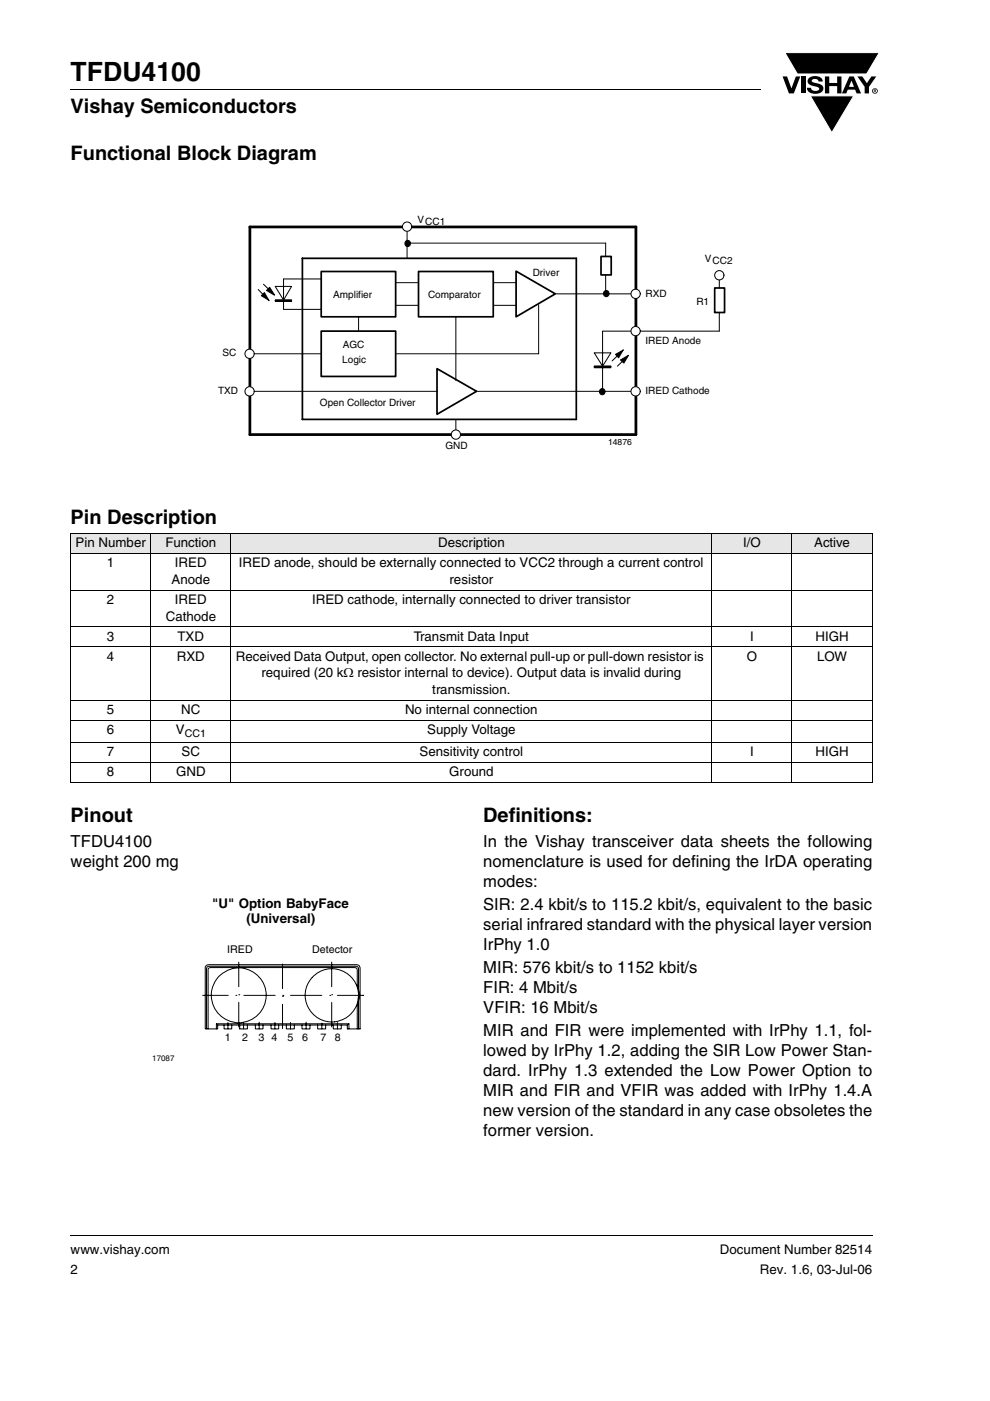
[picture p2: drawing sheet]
<svg xmlns="http://www.w3.org/2000/svg" width="210mm" height="297mm" viewBox="0 0 210 297" stroke-linecap="round" stroke-linejoin="round" font-family="sans-serif">
<defs><g id="words">
<text font-size="5.6" x="15" y="17.3">TFDU4100</text>
<g font-size="4.2">
<text x="15" y="24">Vishay Semiconductors</text>
<text x="15" y="33.8">Functional Block Diagram</text>
<text x="15" y="111">Pin Description</text>
<text x="15" y="174.3">Pinout</text>
<text x="102.5" y="174.3">Definitions:</text>
</g>
<g font-size="3.5">
<text x="15" y="179.5">TFDU4100</text>
<text x="102.5" y="179.5">In the Vishay transceiver data sheets the following</text>
<text x="15" y="183.7">weight 200 mg</text>
<text x="102.5" y="183.7">nomenclature is used for defining the IrDA operating</text>
<text x="102.5" y="188">modes:</text>
<text x="102.5" y="192.9">SIR: 2.4 kbit/s to 115.2 kbit/s, equivalent to the basic</text>
<text x="102.5" y="197.1">serial infrared standard with the physical layer version</text>
<text x="102.5" y="201.4">IrPhy 1.0</text>
<text x="102.5" y="206.3">MIR: 576 kbit/s to 1152 kbit/s</text>
<text x="102.5" y="210.5">FIR: 4 Mbit/s</text>
<text x="102.5" y="214.8">VFIR: 16 Mbit/s</text>
<text x="102.5" y="219.7">MIR and FIR were implemented with IrPhy 1.1, fol-</text>
<text x="102.5" y="224">lowed by IrPhy 1.2, adding the SIR Low Power Stan-</text>
<text x="102.5" y="228.2">dard. IrPhy 1.3 extended the Low Power Option to</text>
<text x="102.5" y="232.4">MIR and FIR and VFIR was added with IrPhy 1.4.A</text>
<text x="102.5" y="236.7">new version of the standard in any case obsoletes the</text>
<text x="102.5" y="240.9">former version.</text>
</g>
<g font-size="2.8">
<text x="16" y="116.1">Pin Number</text>
<text x="35.1" y="116.1">Function</text>
<text x="92.9" y="116.1">Description</text>
<text x="157.6" y="116.1">I/O</text>
<text x="172.7" y="116.1">Active</text>
<text x="22.7" y="120.3">1</text>
<text x="36.4" y="123.8">Anode</text>
<text x="37.1" y="120.3">IRED</text>
<text x="50.6" y="120.3">IRED anode, should be externally connected to VCC2 through a current control</text>
<text x="95.4" y="123.8">resistor</text>
<text x="22.7" y="128.1">2</text>
<text x="35.2" y="131.6">Cathode</text>
<text x="37.1" y="128.1">IRED</text>
<text x="66.2" y="128.1">IRED cathode, internally connected to driver transistor</text>
<text x="22.7" y="135.8">3</text>
<text x="37.7" y="135.8">TXD</text>
<text x="87.8" y="135.8">Transmit Data Input</text>
<text x="159.1" y="135.8">I</text>
<text x="173" y="135.8">HIGH</text>
<text x="22.7" y="140.1">4</text>
<text x="37.5" y="140.1">RXD</text>
<text x="50" y="140.1">Received Data Output, open collector. No external pull-up or pull-down resistor is</text>
<text x="55.5" y="143.6">required (20 kΩ resistor internal to device). Output data is invalid during</text>
<text x="158.4" y="140.1">O</text>
<text x="173.3" y="140.1">LOW</text>
<text x="91.7" y="147.1">transmission.</text>
<text x="22.7" y="151.3">5</text>
<text x="22.7" y="155.6">6</text>
<text x="37.3" y="155.6">V</text>
<text x="38.4" y="151.3">NC</text>
<text x="85.9" y="151.3">No internal connection</text>
<text x="90.6" y="155.6">Supply Voltage</text>
<text x="22.7" y="160.3">7</text>
<text x="38.5" y="160.3">SC</text>
<text x="89" y="160.3">Sensitivity control</text>
<text x="159.1" y="160.3">I</text>
<text x="173" y="160.3">HIGH</text>
<text x="22.7" y="164.6">8</text>
<text x="37.4" y="164.6">GND</text>
<text x="95.3" y="164.6">Ground</text>
<text x="45" y="192.5">&quot;U&quot; Option BabyFace</text>
<text x="52.3" y="195.7">(Universal)</text>
<text x="15" y="265.9">www.vishay.com</text>
<text x="152.7" y="265.9">Document Number 82514</text>
<text x="15" y="270.1">2</text>
<text x="161.2" y="270.1">Rev. 1.6, 03-Jul-06</text>
</g>
<g font-size="2.3">
<text x="48.2" y="202.1">IRED</text>
<text x="66.2" y="202.1">Detector</text>
<text x="47.7" y="220.7">1</text>
<text x="51.4" y="220.7">2</text>
<text x="54.8" y="220.7">3 4</text>
<text x="61" y="220.7">5</text>
<text x="64.1" y="220.7">6</text>
<text x="68" y="220.7">7</text>
<text x="71" y="220.7">8</text>
</g>
<text font-size="2.2" x="39.2" y="156.3">CC1</text>
<g font-size="2.1">
<text x="88.6" y="47.2">VCC1</text>
<text x="113" y="58.6">Driver</text>
<text x="149.5" y="55.5">VCC2</text>
<text x="70.7" y="63.3">Amplifier</text>
<text x="90.8" y="63.1">Comparator</text>
<text x="136.9" y="63">RXD</text>
<text x="147.7" y="64.6">R1</text>
<text x="47.2" y="75.4">SC</text>
<text x="72.6" y="76.9">Logic</text>
<text x="72.7" y="73.7">AGC</text>
<text x="136.9" y="73">IRED Anode</text>
<text x="46.3" y="83.6">TXD</text>
<text x="136.9" y="83.6">IRED Cathode</text>
<text x="67.9" y="86.2">Open Collector Driver</text>
<text x="94.5" y="95.3">GND</text>
</g>
<text font-size="1.8" x="129" y="94.4">14876</text>
<text font-size="1.7" x="32.3" y="224.9">17087</text>
</g></defs>
<path d="M14.9 261.9l.1 .2z" fill="#000"/>
<path d="M15 262h170.1" fill="none" stroke="#000" stroke-width=".21"/>
<path d="M166 11.1h20.6v17.2h-20.6z" fill="#fff"/>
<g fill="#000">
<path d="M14.9 18.9l.1 .2zM166 16.2h.9l1 2.5 .9-2.5h.9l-1.3 3.6h-1.1zM166.5 11.2h20l-2.7 4.5h-14.7zM169.9 16.2h.9v3.6h-.9zM171.6 16.5a2.1 2.1 0 0 1 2.8 .3l.1 .5h-.9a.79 .79 0 0 0-.7-.6 .79 .79 0 0 0-.7 .4l.2 .3 1 .3a1.08 1.08 0 0 1 1.2 1 1.08 1.08 0 0 1-1.1 1.1 1.73 1.73 0 0 1-2.4-1.2h.9a.96 .96 0 0 0 .8 .7 .96 .96 0 0 0 1-.5 1.68 1.68 0 0 0-1.6-.7 .92 .92 0 0 1-.9-.6 .92 .92 0 0 1 .3-1zM175 16.2h.9v1.4h1.7v-1.4h.9v3.6h-.9v-1.5h-1.7v1.5h-.9zM181.9 16.2h1l1 1.4 .9-1.4h1.1l-1.6 2.2v1.4h-.9v-1.4zM171.9 20.3h9.2l-4.7 7.8z"/>
<path d="M180.6 17.1l-.5 1.3h1zM180.1 16.2h1l1.5 3.6h-.9l-.3-.8h-1.6l-.3 .8h-.9z"/>
<path d="M185.5 19.1v.1h.2v-.1zM185.3 18.9l.5 .1v.1l-.1 .2 .1 .3-.3-.3-.2 .3zM185.1 19.3a.46 .46 0 0 0 .9 0 .46 .46 0 0 0-.9 0zM185 19.3a.6 .6 0 0 1 1.2 0 .6 .6 0 0 1-1.2 0z"/>
</g>
<path d="M166.5 11.2h20l-2.7 4.5h-14.7zM171.9 20.3h9.2l-4.7 7.8z" fill="none" stroke="#fff" stroke-width=".21"/>
<path d="M15 19h146.3" fill="none" stroke="#000" stroke-width=".21"/>
<path d="M46.2 45.4h109.2v50.3h-109.2z" fill="#fff"/>
<g fill="#000">
<path d="M57.2 60.9l1 1.7-1.7-1z" fill-rule="evenodd"/>
<circle cx="127.7" cy="83.1" r=".62"/>
</g>
<g fill="none" stroke="#000" stroke-width=".21">
<path d="M60.1 59.1h8M84 59.9h4.8M104.7 59.9h4.8M53 75h15.1M57.2 60.9l1 1.7-1.7-1zM58.4 63.6h3.4v.3h-3.4zM60.1 65.6h8M76.1 67.2v3M84 64.7h4.8M96.7 67.2v13.5M104.7 64.7h4.8M114.2 64.6v10.4h-30.2"/>
<path d="M117.9 62.3h17M53 83h39.8M100.8 83h34.1"/>
<circle cx="127.7" cy="83.1" r=".62"/>
</g>
<path d="M64.1 54.8h58.1v34.1h-58.1zM68.1 57.6h15.8v9.6h-15.8zM88.8 57.6h15.8v9.6h-15.8zM109.5 57.5l8.3 4.8-8.3 4.9zM68.1 70.2h15.8v9.6h-15.8zM92.7 78.2l8.4 4.8-8.4 4.8z" fill="none" stroke="#000" stroke-width=".36"/>
<path d="M58.4 63.7h3.4" fill="none" stroke="#000" stroke-width=".26"/>
<path d="M58.4 60.7h3.4l-1.7 2.9z" fill="#fff"/>
<path d="M60.1 59.1v6.5M54.8 61.4l1.6 1.7M55.9 60.3l1.7 1.6M56.1 62l1 1.7-1.7-1zM58.4 60.7h3.4l-1.7 2.9zM58.4 63.6h3.4M60.3 63.7v.2" fill="none" stroke="#000" stroke-width=".21"/>
<path d="M56.1 62l1 1.7-1.7-1z" fill-rule="evenodd" fill="#000"/>
<path d="M53 48.1v44" fill="none" stroke="#000" stroke-width=".58"/>
<circle cx="52.9" cy="75" r=".98" fill="#fff"/>
<circle cx="52.9" cy="75" r=".98" fill="none" stroke="#000" stroke-width=".21"/>
<circle cx="52.9" cy="83" r=".98" fill="#fff"/>
<g fill="none" stroke="#000" stroke-width=".21">
<path d="M86.3 49.1v5.7"/>
<circle cx="52.9" cy="83" r=".98"/>
</g>
<path d="M53 48.1h81.9" fill="none" stroke="#000" stroke-width=".58"/>
<circle cx="86.3" cy="48" r=".98" fill="#fff"/>
<g fill="none" stroke="#000" stroke-width=".21">
<path d="M96.7 88.9v3.2"/>
<circle cx="86.3" cy="48" r=".98"/>
</g>
<path d="M53 92.1h81.9" fill="none" stroke="#000" stroke-width=".58"/>
<circle cx="96.7" cy="92.1" r=".98" fill="#fff"/>
<g fill="none" stroke="#000" stroke-width=".21">
<path d="M126 77.6h3.6v.4h-3.6zM131.6 76.3l1.7-1-1 1.7z"/>
<circle cx="96.7" cy="92.1" r=".98"/>
</g>
<path d="M131.6 76.3l1.7-1-1 1.7z" fill="#000"/>
<path d="M126 77.8h3.6" fill="none" stroke="#000" stroke-width=".33"/>
<path d="M126 74.8h3.6l-1.8 2.8z" fill="#fff"/>
<path d="M126 74.8h3.6l-1.8 2.8zM126 77.6h3.6M127.8 74.8v.3M127.9 77.8v.2M130.6 75.1l1.6-.9-1 1.7zM131.5 74.9l-1.7 1.6M132.7 76l-1.7 1.6M152.6 70.2h-24.8v12.8" fill="none" stroke="#000" stroke-width=".21"/>
<path d="M130.6 75.1l1.6-1-1 1.8z" fill-rule="evenodd" fill="#000"/>
<path d="M134.9 48.1v44" fill="none" stroke="#000" stroke-width=".58"/>
<circle cx="134.8" cy="62.3" r=".98" fill="#fff"/>
<circle cx="134.8" cy="62.3" r=".98" fill="none" stroke="#000" stroke-width=".21"/>
<circle cx="134.8" cy="70.2" r=".98" fill="#fff"/>
<circle cx="134.8" cy="70.2" r=".98" fill="none" stroke="#000" stroke-width=".21"/>
<circle cx="134.8" cy="83" r=".98" fill="#fff"/>
<g fill="none" stroke="#000" stroke-width=".21">
<path d="M86.3 51.5h42.2v2.9M128.5 58.3v4M152.6 58.2v2.9M152.6 66.3v3.9"/>
<circle cx="86.4" cy="51.6" r=".62"/>
<circle cx="128.6" cy="62.3" r=".62"/>
<circle cx="134.8" cy="83" r=".98"/>
</g>
<g fill="#000">
<circle cx="86.4" cy="51.6" r=".62"/>
<circle cx="128.6" cy="62.3" r=".62"/>
</g>
<path d="M127.5 54.4h2.1v3.9h-2.1zM151.6 61.1h2.1v5.2h-2.1z" fill="none" stroke="#000" stroke-width=".36"/>
<circle cx="152.6" cy="58.4" r=".98" fill="#fff"/>
<circle cx="152.6" cy="58.4" r=".98" fill="none" stroke="#000" stroke-width=".21"/>
<g fill="#e6e6e6">
<path d="M15 113.1h17v4.3h-17z"/>
<path d="M32 113.1h17v4.3h-17z"/>
<path d="M49 113.1h102v4.3h-102z"/>
<path d="M151 113.1h17v4.3h-17z"/>
<path d="M168 113.1h17v4.3h-17z"/>
</g>
<g fill="none" stroke="#000" stroke-width=".21">
<path d="M14.9 113.1h170.2M14.9 117.4h170.2M15 113.2v52.6M32 113.1v52.8M49 113.1v52.8M151 113.1v52.8M168 113.1v52.8M185 113.2v52.6M14.9 125.1h170.2M14.9 132.9h170.2M14.9 137.1h170.2M14.9 148.4h170.2"/>
<path d="M14.9 152.7h170.2M14.9 157.4h170.2M14.9 161.6h170.2M14.9 165.9h170.2"/>
</g>
<path d="M32.3 190.1h44.8v35.2h-44.8z" fill="#fff"/>
<g fill="none" stroke="#000" stroke-width=".21">
<path d="M43 211h5.4M43.8 218.1h2.4v-.8h27.5l.3-.2v1M44.1 218.1v-12.7l.4-.3 31 .1 .3 .4v3.3l.4 1.8-.1 1.3-.3 1.1v5M45.9 217.1l.3 .2M47.5 217.3v.8h1.7v-.8M48.3 216.8v1.3M50 211h.1M50.6 210.9h.1M50.6 204v5.2M50.6 212.5v5.2M50.8 217.3v.8h1.7v-.8M51.7 216.8v1.3"/>
<path d="M51.7 211h6.7M54.2 217.3v.8h1.6v-.8M55 216.7v1.4M57.5 217.3v.8h1.6v-.8M58.3 216.8v1.3M59.9 211.2h.1M59.9 204.4v5.2M59.9 212.9v5.2M60 211h.1M60.7 217.3v.8h1.7v-.8M61.6 211h6.7M61.6 216.8v1.3"/>
<path d="M64.1 217.3v.8h1.6v-.8M64.9 216.7v1.4M67.4 217.3v.8h1.7v-.8M68.3 216.9v1.2M69.9 211h.1M70.4 210.9h.1M70.4 204v5.2M70.4 212.5v5.2M70.7 217.3v.8h1.7v-.8M71.6 211h5.4M71.6 216.8v1.3M74 217.1h-28.1v1"/>
<path d="M76 212.3v5.8h-2.3v-.8M76 209.7v-4.4l-.1-.3-.3-.1h-31.3l-.4 .1-.1 .3v12.8h-.3v-13.1l.3-.3 .4-.2h31.5l.4 .2 .3 .5v12.9h-.4M77 211h.1"/>
<circle cx="50.7" cy="211" r="5.8"/>
<circle cx="70.4" cy="211" r="5.7"/>
</g>
<use href="#words"/>
</svg>
